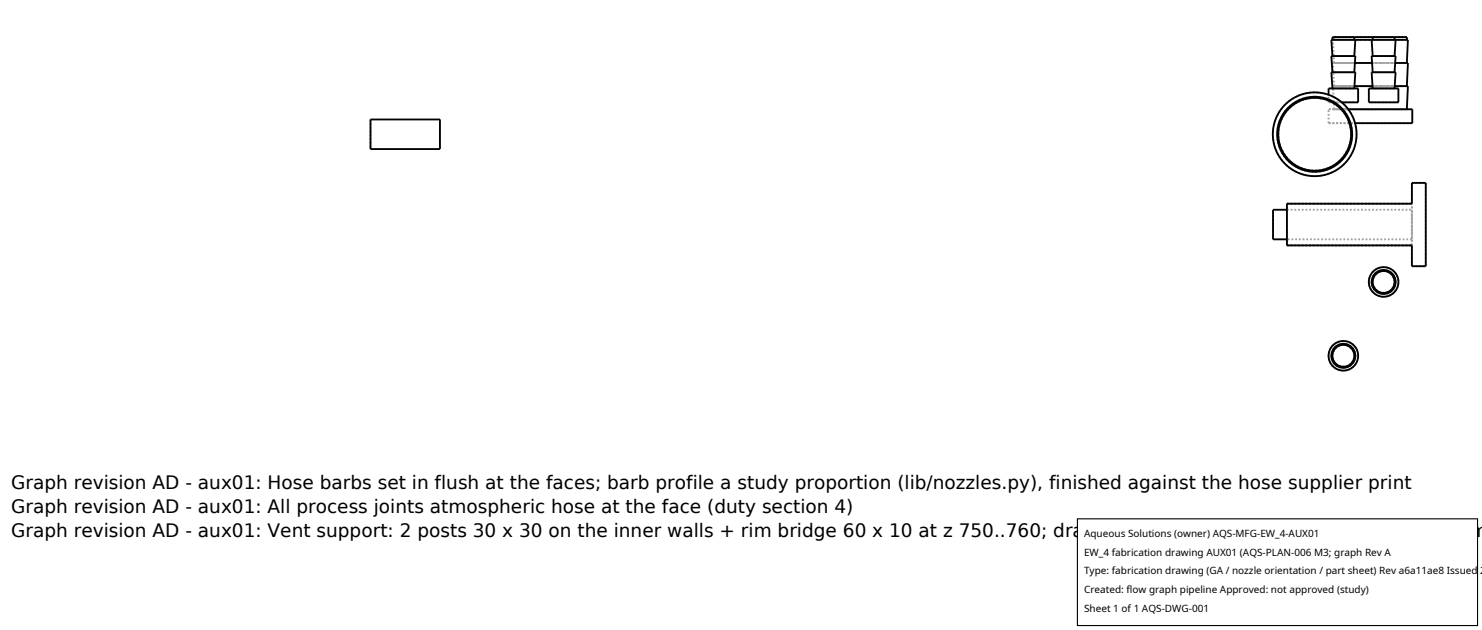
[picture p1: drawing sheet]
<svg xmlns="http://www.w3.org/2000/svg" width="212mm" height="90mm" viewBox="0 0 212 90" stroke-linecap="round" stroke-linejoin="round" font-family="sans-serif">
<defs><g id="words">
<g font-size="2.6">
<text x="1.6" y="69.8">Graph revision AD - aux01: Hose barbs set in flush at the faces; barb profile a study proportion (lib/nozzles.py), finished against the hose supplier print</text>
<text x="1.6" y="73.3">Graph revision AD - aux01: All process joints atmospheric hose at the face (duty section 4)</text>
<text x="1.6" y="76.7">Graph revision AD - aux01: Vent support: 2 posts 30 x 30 on the inner walls + rim bridge 60 x 10 at z 750..760; drain flush at z 0 with the boss to its 50 datum</text>
</g>
<g font-size="1.4">
<text x="154.8" y="76.6">Aqueous Solutions (owner) AQS-MFG-EW_4-AUX01</text>
<text x="154.8" y="79.3">EW_4 fabrication drawing AUX01 (AQS-PLAN-006 M3; graph Rev A</text>
<text x="154.8" y="82">Type: fabrication drawing (GA / nozzle orientation / part sheet) Rev a6a11ae8 Issued 2</text>
<text x="154.8" y="84.7">Created: flow graph pipeline Approved: not approved (study)</text>
<text x="154.8" y="87.4">Sheet 1 of 1 AQS-DWG-001</text>
</g>
</g></defs>
<g fill="none" stroke="#a0a0a0" stroke-width=".26" stroke-dasharray=".3 .3" stroke-linecap="butt">
<path d="M52.9 17.1v4.2M62.8 17.1v4.2M187.8 13.2l-1.1 .1-1.1 .3-1.1 .5-.9 .8-.8 .9-.5 1.1-.4 1.1-.1 1.1 .1 1.3 .4 1.1 .5 1 .8 .9 .9 .8 1 .5 1.1 .3 1.2 .2 1.1-.2 1.1-.3 1.1-.5 .8-.7 .8-1 .6-1 .3-1.1 .1-1.2-.1-1.1-.3-1.2-.5-1-.8-.9-.8-.8-1.1-.5-1.2-.4-1.1-.1M187.8 14l-1 .1-1 .2-.9 .5-.7 .6-.7 .9-.5 .8-.3 .9-.1 1.1v1l.3 .9 .5 .9 .6 .9 .8 .6 .9 .6 1.1 .3 1 .1 1-.1 1-.3 .8-.5 .8-.6 .6-.7 .6-1 .3-.9 .1-1.1-.1-1-.3-1.1-.6-.9-.6-.8-.8-.6-.9-.5-.9-.2-1-.1M187.8 13.8l-1.1 .1-1 .3-.9 .5-.8 .6-.7 .9-.5 .9-.3 1-.1 1.1 .1 1 .3 1 .5 .9 .6 .8 .9 .7 .9 .5 1 .3 1 .1 1-.1 1-.2 1-.5 .8-.7 .7-.8 .5-.9 .3-1.1 .1-1-.1-1-.3-1-.4-.9-.7-.9-.9-.7-.9-.5-1-.3-1-.1M189.8 17.6v-2M189.8 17.6h3.7M189.8 15.6h2.8M189.8 14.6v-1.1M189.8 14.6h1.8M190.3 12.6h3.1M190.3 10.3h3.1"/>
<path d="M190.3 8h3.1M190.3 5.7h3.1M190.4 12.3h3M190.4 9h3.1M190.4 5.7h3.2M190.5 15.6h10.4M190.5 15.6l-.1-3.3M190.5 12.3h10.4M190.5 12.3l-.1-3.3M190.5 9h10.4M190.5 9l-.1-3.3M190.5 5.7h10.4"/>
<path d="M190.5 5.7v-.4M190.5 5.3h2.9M193.4 12.6h-3.1M193.4 10.3h-3.1M193.4 8h-3.1M193.4 5.7h-3.1M193.4 5.3h-3.1M193.6 10.3h-3.4M193.6 8h-3.4M193.6 5.7h-3.4M194 14.6h-4.2M194 12.6h-4.2"/>
<path d="M195.9 5.7h3.4M196 9h3.3M196 12.3h3.2M196.1 5.3h3.1M196.1 12.6h3.1M196.1 10.3h3.1M196.1 8h3.1M196.1 5.7h3.1M199.2 12.6h-3.1M199.2 10.3h-3.1M199.2 8h-3.1M199.2 5.7h-3.1"/>
<path d="M199.2 5.3h-3.1M199.3 10.3h-3.4M199.3 8h-3.4M199.3 5.7h-3.4M199.7 14.6h-4.2M199.7 12.6h-4.2M200.9 15.6h-10.4M200.9 12.3h-10.4M200.9 9h-10.4M200.9 5.7h-10.4M200.9 5.3h-10.4M201.1 12.3h-10.7"/>
<path d="M201.1 9h-10.7M201.1 5.7h-10.7M201.7 17.6h-11.9M201.7 15.6h-11.9M181.8 34.2v-4.2M183.8 30h17.9M183.8 35h17.9M183.8 29.1h17.9M183.8 35v-5.9M197.6 38.1l-.8 .2-.6 .4-.5 .7-.2 .8 .1 .8 .5 .7 .7 .5 .8 .2 .8-.2 .7-.4 .4-.7 .2-.8-.1-.8-.5-.7-.6-.5-.9-.2M197.6 38.7l-.6 .1-.5 .3-.3 .5-.1 .6v.6l.4 .5 .5 .4 .6 .1 .6-.1 .5-.3 .3-.5 .2-.6-.1-.6-.4-.6-.5-.3-.6-.1M197.6 38.5l-.6 .2-.6 .4-.4 .5-.1 .6 .1 .7 .4 .5 .5 .4 .7 .2 .7-.1 .5-.5 .4-.5 .1-.6-.1-.6-.3-.6-.6-.4-.7-.2"/>
<path d="M201.7 30v4.2M201.7 34.2v-4.2M201.7 35v-5.9M201.7 29.1v-3M201.7 38v-3M201.7 26.1h1.9M201.7 38h1.9M201.7 34.2h-17.9M203.6 26.1v11.9M191.9 48.7l-.8 .1-.7 .5-.5 .7-.1 .8 .1 .8 .5 .7 .6 .4 .9 .2 .8-.2 .7-.4 .4-.7 .2-.8-.2-.8-.4-.7-.7-.5-.8-.1M191.9 49.2l-.7 .2-.4 .3-.4 .5-.1 .6 .1 .7 .4 .4 .5 .4 .6 .1 .6-.2 .5-.3 .3-.5 .1-.6-.1-.6-.3-.5-.5-.3-.6-.2M191.9 49.1l-.6 .1-.6 .4-.4 .5-.1 .7 .1 .6 .3 .6 .5 .4 .7 .1 .7-.1 .6-.4 .3-.5 .2-.6-.1-.6-.4-.7-.5-.4-.7-.1"/>
</g>
<g fill="none" stroke="#000" stroke-width=".26">
<path d="M52.9 17.1h9.9v4.2h-9.9zM189.8 13.5v-.9h4.2v2h-2.4M190.3 8l-.1-2.3h10.9l-.2 3.3M190.3 5.7v-.4h10.6v.4M190.3 12.6l-.1-2.3h3.4l-.2 2.3M190.3 10.3l-.1-2.3h3.4l-.2 2.3M192.6 15.6h9.1v2h-8.2M193.4 5.3v.4M193.4 12.3h2.6M193.5 9h2.5M193.6 5.7l-.2 2.3M195.5 12.6h4.2v2h-4.2z"/>
<path d="M195.9 5.7l.2 2.3M196.1 12.6l-.2-2.3h3.4l-.1 2.3M196.1 10.3l-.2-2.3h3.4l-.1 2.3M196.1 5.3v.4M199.2 5.3v.4M199.2 12.3h1.9l-.2 3.3M199.3 9h1.8l-.2 3.3M199.3 5.7l-.1 2.3M183.8 30h-2v4.2h2M183.8 29.1h17.9v-3h1.9v11.9h-1.9v-3h-17.9z"/>
<circle cx="187.8" cy="19.2" r="5.4"/>
<circle cx="187.8" cy="19.2" r="6"/>
<circle cx="187.8" cy="19.2" r="5.2"/>
<circle cx="191.9" cy="50.8" r="2.11"/>
<circle cx="191.9" cy="50.8" r="1.56"/>
<circle cx="191.9" cy="50.8" r="1.71"/>
<circle cx="197.6" cy="40.3" r="2.11"/>
<circle cx="197.6" cy="40.3" r="1.56"/>
<circle cx="197.6" cy="40.3" r="1.71"/>
</g>
<path d="M153.9 74.1h57.1v15.2h-57.1z" fill="#fff" stroke="#000" stroke-width=".16"/>
<use href="#words"/>
</svg>
